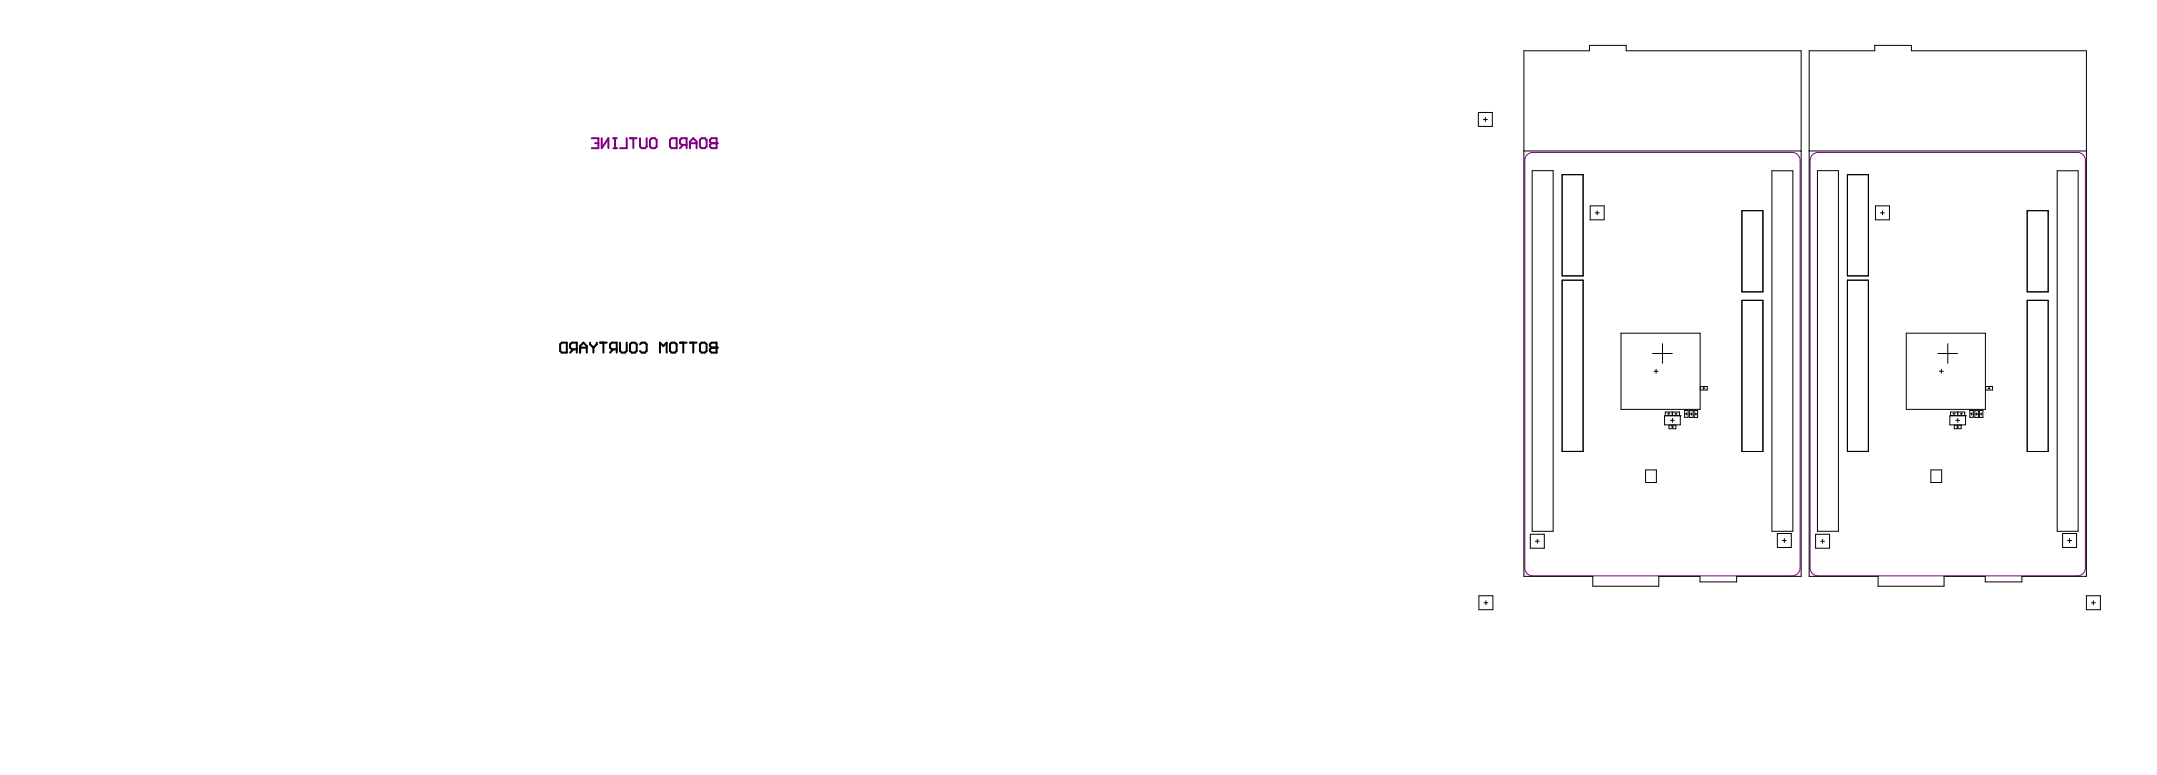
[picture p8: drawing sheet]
<svg xmlns="http://www.w3.org/2000/svg" width="1826mm" height="656mm" viewBox="0 0 1826 656" stroke-linecap="round" stroke-linejoin="round" font-family="sans-serif">
<path d="M606 117v8h-4l-1-1v-1l1-2h4" fill="none" stroke="#800080" stroke-width="1.7"/>
<circle cx="606" cy="121" r=".8" fill="#800080"/>
<g fill="none" stroke="#800080" stroke-width="1.7">
<path d="M501 117h5v8h-5M509 117v8l6-8v8M519 117h3M521 117v8M530 117v8h-5M533 117h6M536 117v8M542 117v7l1 1h3l1-1v-7M550 118l2-1h2l2 1v6l-2 1h-2l-2-1zM567 118l1-1h5v8h-5l-1-1zM592 118l2-1h3l1 1v6l-1 1h-3l-2-1zM606 117h-4l-1 1v2l1 1h4"/>
<path d="M504 121h2M519 125h3M578 123l-3 2M581 123h-4l-2-2v-3l2-1h4v8M584 121h6M584 125v-5l3-3 3 3v5"/>
</g>
<path d="M1292 131l2-1 3-1h220a7 7 0 0 1 7 7v345a7 7 0 0 1-7 7h-220a7 7 0 0 1-6-7v-345zM1765 481a7 7 0 0 1-7 7h-219a7 7 0 0 1-7-7v-345a7 7 0 0 1 7-7h219a7 7 0 0 1 7 7v345" fill="none" stroke="#800080" stroke-width=".85"/>
<g fill="none" stroke="#000" stroke-width=".85">
<path d="M1290 43h55v-5h31v5h148v445h-54v5h-31v-5h-35v8h-56v-8h-58zM1531 43h56v-5h31v5h148v445h-55v5h-31v-5h-35v8h-55v-8h-59zM1251 95h12v12h-12zM1257 99v4M1255 101h4M1290 128h234M1531 128h235M1297 145h18v305h-18zM1322 148h18v86h-18zM1500 145h17v305h-17zM1538 145h18v305h-18zM1564 148h17v86h-17z"/>
<path d="M1741 145h18v305h-18zM1346 174h12v12h-12zM1352 179v3M1474 178h18v69h-18zM1587 174h12v12h-12zM1593 179v3M1716 178h18v69h-18zM1350 180h4M1592 180h3M1322 237h18v145h-18zM1564 237h17v145h-17zM1474 254h18v128h-18z"/>
<path d="M1716 254h18v128h-18zM1372 282h67v65h-67zM1399 299h16M1407 291v17M1613 282h67v65h-67zM1640 299h17M1649 291v17M1400 314h3M1402 313v3M1641 314h4M1643 313v3M1439 327h6v3h-6"/>
<path d="M1441 329h2M1442 328v2M1681 327h5v3h-5zM1683 329h1M1683 328v2M1409 352h13v8h-13zM1409 349h6v3h-6zM1411 350h2M1412 349v2M1413 360h5v3h-5zM1414 356h3M1416 354v4"/>
<path d="M1416 349h5v3h-5zM1418 350h1M1419 349v2M1426 348h3v5h-3zM1426 350h2M1427 350v1M1430 348h3v5h-3zM1431 351h1M1432 350v1M1434 348h3v5h-3zM1434 351h2M1435 350v1"/>
<path d="M1650 352h14v8h-14zM1651 349h6v3h-6zM1653 350h2M1654 349v2M1654 360h6v3h-6zM1655 356h4M1657 354v4M1657 349h6v3h-6zM1659 350h2M1660 349v2M1667 348h3v5h-3zM1668 350h2"/>
<path d="M1669 350v1M1671 348h3v5h-3zM1672 351h2M1673 350v1M1675 348h3v5h-3zM1676 351h2M1677 350v1M1415 361h1M1416 361v1M1656 361h2M1657 361v1M1393 398h9v11h-9z"/>
<path d="M1634 398h9v11h-9zM1295 452h12v12h-12zM1299 458h4M1301 457v3M1504 452h12v12h-12zM1509 458h3M1510 456v3M1537 452h12v12h-12zM1541 458h3M1543 457v3M1746 452h12v12h-12zM1750 458h3"/>
<path d="M1752 456v3M1252 504h12v12h-12zM1256 510h3M1258 509v3M1766 504h12v12h-12zM1770 510h3M1772 509v3"/>
</g>
<g fill="none" stroke="#000" stroke-width="1.7">
<path d="M474 292l1-2h5v9h-5l-1-2zM485 296l-2 3M488 296h-4l-1-2v-2l1-2h4v9M491 294h6M491 299v-6l3-3 3 3v6M499 290v2l3 2M502 294v5M505 290v2l-3 2M508 290h6M511 290v9M519 296l-3 3M522 296h-4l-2-2v-2l2-2h4v9"/>
<path d="M525 290v7l1 2h3l1-2v-7M533 292l2-2h2l2 2v5l-2 2h-2l-2-2zM542 292l1-2h3l1 2v5l-1 2h-3l-1-2M559 299v-9l2 3 3-3v9M567 292l1-2h3l2 2v5l-2 2h-3l-1-2zM575 290h6M578 290v9M584 290h6M587 290v9M592 292l2-2h3l1 2v5l-1 2h-3l-2-2zM601 292l1-2h4v9h-4l-1-2v-1l1-2-1-1zM602 294h4"/>
</g>
<g fill="#000">
<circle cx="606" cy="294" r=".8"/>
<circle cx="1422" cy="352" r=".2"/>
<circle cx="1664" cy="352" r=".2"/>
</g>
</svg>
